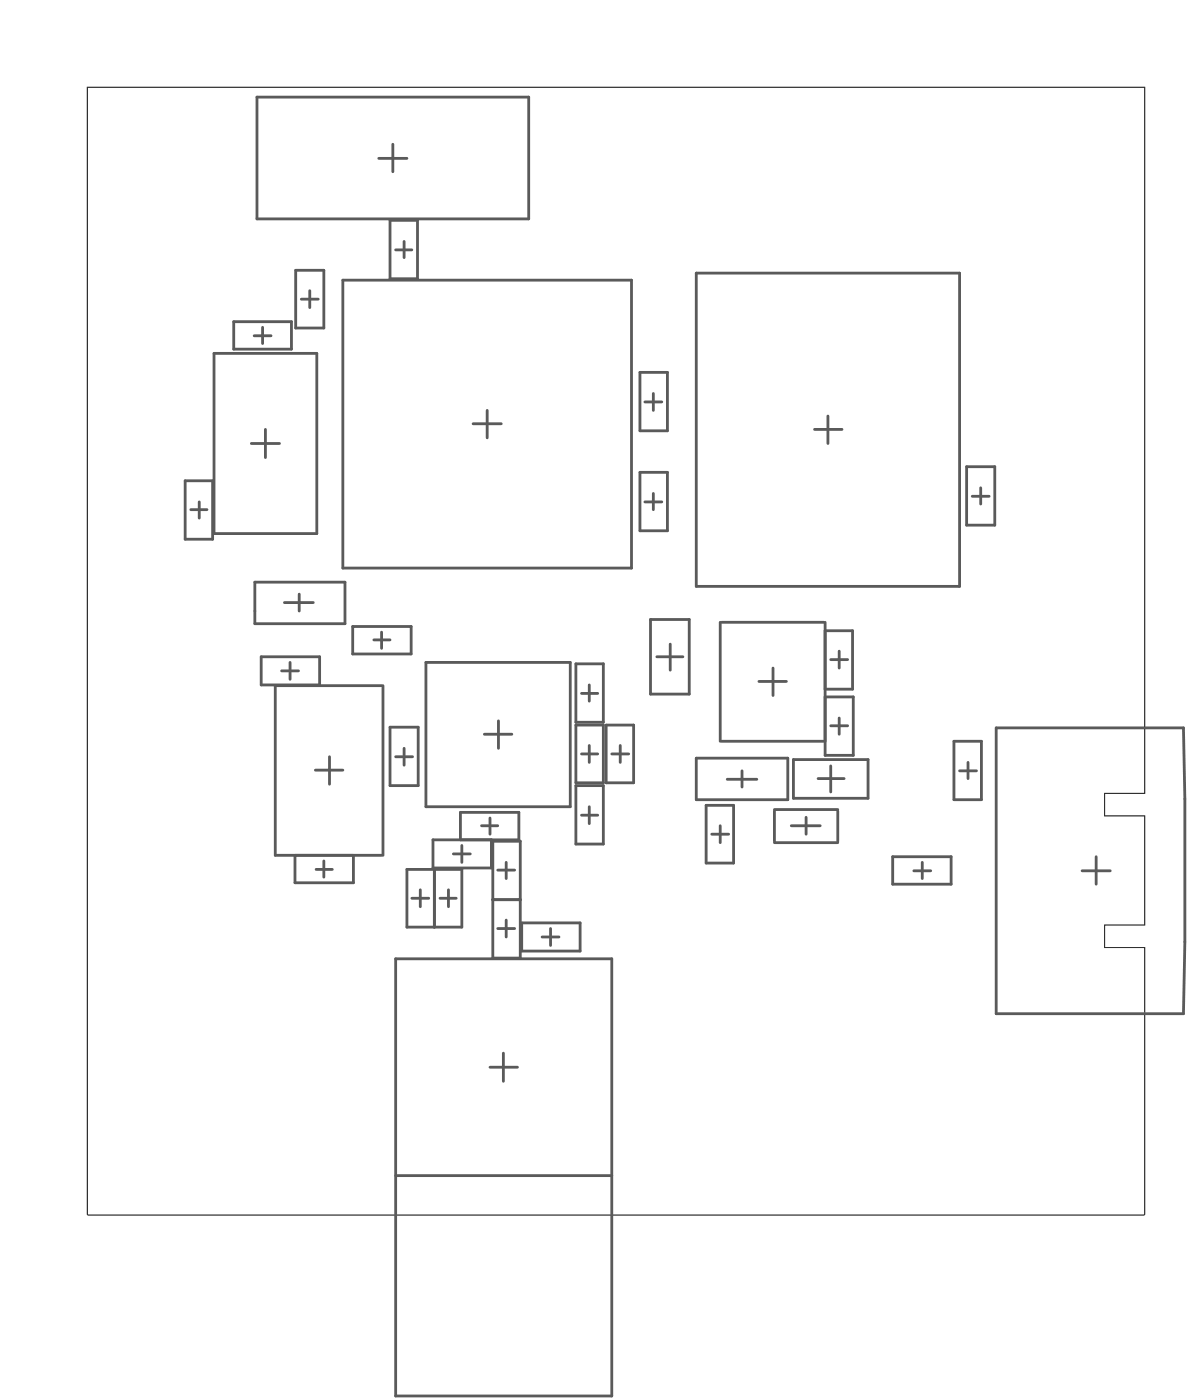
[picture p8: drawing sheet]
<svg xmlns="http://www.w3.org/2000/svg" width="72mm" height="84mm" viewBox="0 0 72 84" stroke-linecap="round" stroke-linejoin="round" font-family="sans-serif">
<path d="M5.3 5.3h63.6v42.5h-2.4v1.3h2.4v6.6h-2.4v1.4h2.4l-.1 16.1-63.5-.1z" fill="none" stroke="#000" stroke-width=".06"/>
<g fill="none" stroke="#5a5a5a" stroke-width=".17">
<path d="M14.1 19.4h3.4v1.6h-3.4zM15.5 5.8h16.3v7.4h-16.3zM15.8 19.7v1M17.8 16.3h1.7v3.5h-1.7zM18.1 18h1.1M18.6 17.5v1M20.6 16.9h17.4v17.3h-17.4zM22.8 9.5h1.7M23.5 13.3h1.6v3.5h-1.6zM23.6 8.7v1.6M23.8 15h1M24.3 14.5v1"/>
<path d="M41.9 16.4h15.8v18.9h-15.8zM11.1 29h1.7v3.5h-1.7zM11.5 30.7h1M12 30.2v1M12.9 21.3h6.2v10.8h-6.2zM15.1 26.7h1.7M15.3 20.2h1M15.3 35.1h5.5v2.5h-5.5zM15.7 39.6h3.5v1.7h-3.5zM16 25.9v1.7M17.1 36.3h1.8M17.5 39.9v1"/>
<path d="M18 35.8v1M21.2 37.7h3.5v1.7h-3.5zM22.5 38.5h1M23 38.1v.9M25.6 39.9h8.7v8.7h-8.7zM28.5 25.5h1.7M29.3 24.7v1.7M34.7 40h1.6v3.5h-1.6zM38.5 28.4h1.7v3.6h-1.7zM38.5 22.4h1.7v3.5h-1.7zM38.8 30.2h1M38.8 24.2h1"/>
<path d="M39.1 37.3h2.4v4.5h-2.4zM39.3 23.7v1M39.3 29.7v1M39.5 39.6h1.6M40.3 38.8v1.6M43.3 37.5v7.1M43.4 37.5h6.2M49 25.9h1.7M49.7 37.5v8h1.6v-3.5h-1.6M49.7 38h1.6v3.5h-1.6M49.8 25.1v1.6M50 39.7h1"/>
<path d="M50.5 39.2v1M58.2 28.1h1.7v3.5h-1.7zM58.5 29.9h1M59 29.4v1M16.9 40.4h1.1M17.8 51.5v1.7h3.5v-1.7M19 46.4h1.6M19 52.4h1M19.5 51.9v.9M19.8 45.6v1.6M23 41.3h-6.4v10.2h6.4M23 41.3v10.2"/>
<path d="M23.5 43.8h1.7v3.5h-1.7zM23.8 57.7h13v26.4h-13zM23.8 45.6h1M24.3 45.1v1M24.5 52.4h3.3v3.4h-3.3zM24.8 54.1h1M25.3 53.6v1M26.1 52.4v3.4M26.5 54.1h1M27 53.6v1M27.3 51.4h1M27.7 50.6v-1.7h3.5v1.7h-5.1v1.7h3.5v-1.7"/>
<path d="M27.8 50.9v1M29 49.7h1M29.1 44.2h1.7M29.5 49.3v.9M29.7 50.7h1.6v7h-1.6zM29.7 54.2h1.6M30 55.9h1M30 52.4h1M30 43.4v1.7M30.5 51.9v1M30.5 55.4v1M31.4 55.6h3.5v1.7h-3.5z"/>
<path d="M32.6 56.4h1M33.1 55.9v1M34.7 47.3h1.6v3.5h-1.6zM34.7 43.7h1.6v3.4h-1.6zM35 49.1h1M35 45.4h1M35 41.8h1M35.5 41.3v.9M35.5 44.9v1M35.5 48.6v1M36.5 43.7h1.6v3.4h-1.6zM36.8 45.4h1"/>
<path d="M37.3 44.9v1M41.9 45.7h5.5v2.5h-5.5zM42.5 48.5h1.6v3.5h-1.6zM42.8 50.2h1.1M43.3 49.7v1M43.4 44.6h6.2M43.8 46.9h1.7M44.7 46.4v1M45.7 41h1.6M46.5 40.2v1.7M46.6 48.8v1.9M46.6 48.8h3.8"/>
<path d="M46.6 50.7h3.8M47.6 49.7h1.8M47.7 45.7h4.5v2.4h-4.5zM48.5 49.2v1M49.2 46.9h1.6M50 43.7h1M50 46.1v1.6M50.4 48.8v1.9M50.5 43.2v1M53.7 51.6h3.5v1.6h-3.5zM55 52.4h1M55.5 51.9v1"/>
<path d="M57.4 44.6h1.7v3.6h-1.7zM57.7 46.4h1.1M58.3 45.9v1M60 43.8h11.2l.1 4.3-.1 13h-11.2zM65.1 52.4h1.7M66 51.6v1.6M23.8 70.8h13M29.5 64.3h1.6M30.3 63.4v1.7"/>
</g>
</svg>
